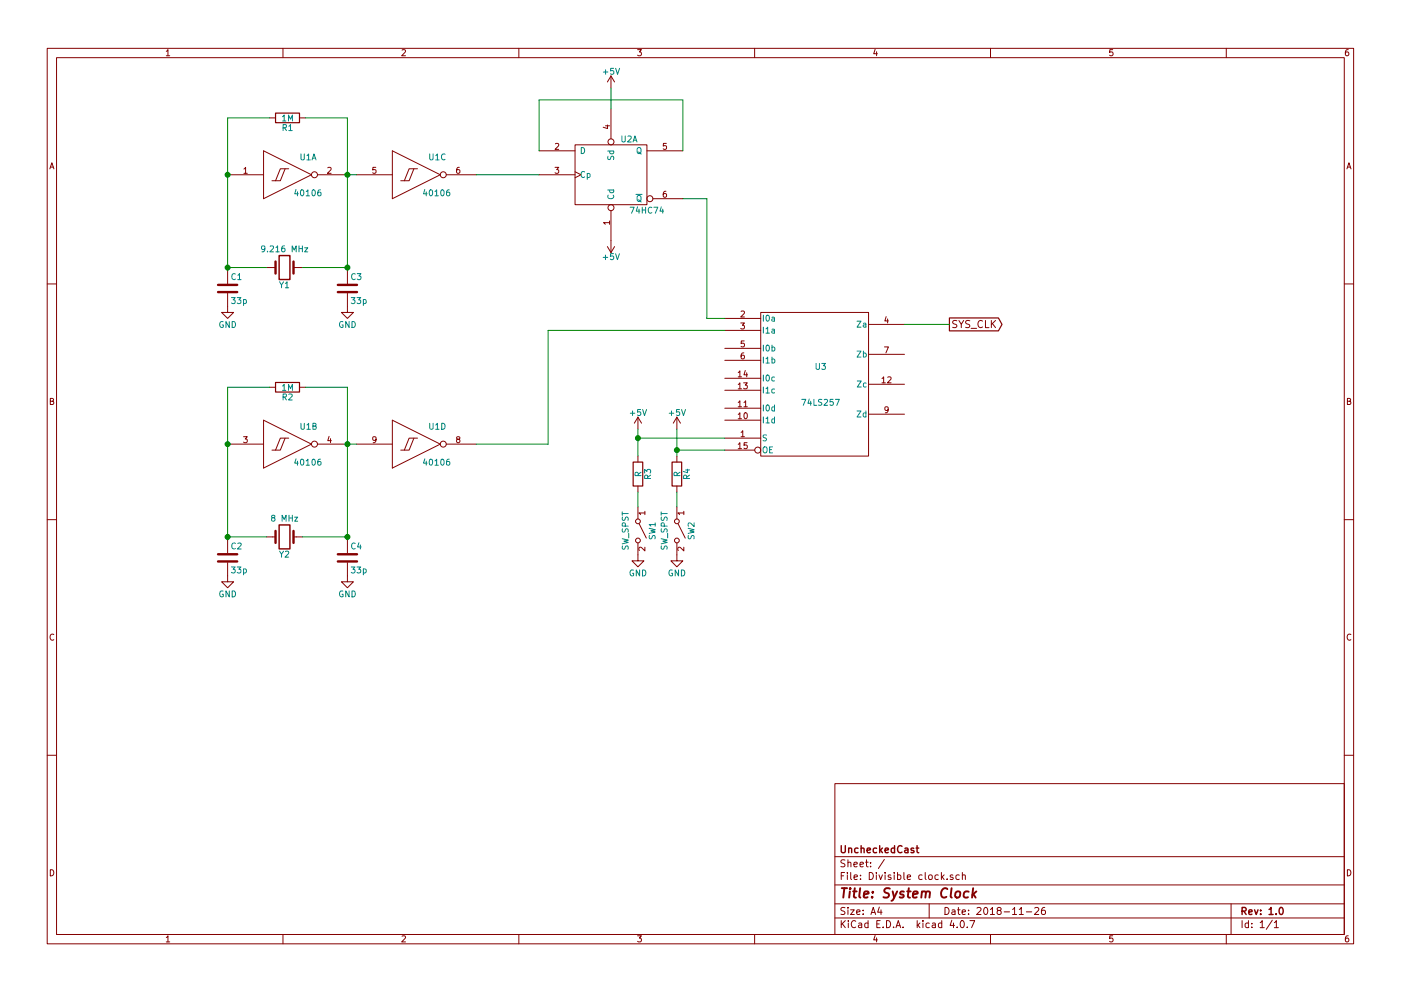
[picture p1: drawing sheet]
<svg xmlns="http://www.w3.org/2000/svg" width="297mm" height="210mm" viewBox="0 0 297 210" stroke-linecap="round" stroke-linejoin="round" font-family="sans-serif">
<g fill="none" stroke="#840000" stroke-width=".21">
<path d="M10 10.3h277v189.9h-277zM12 12.2h273v186.1h-273zM35.3 10.9l.3-.4v1.3M35.3 11.8h.7M60 10.3v1.9M85.2 10.6l.5-.1 .3 .4-.8 .9h.8M110 10.3v1.9M129.5 16.1v2.6M129.5 16.1l-.7 1.3M129.5 16.1l.8 1.3M135.2 10.5h.8l-.4 .5 .3 .1 .1 .2-.1 .4-.2 .1-.5-.1M160 10.3v1.9"/>
<path d="M185.5 10.5l-.3 .9h.8M185.9 11v.8M210 10.3v1.9M235.9 10.5h-.6v.6h.6l.1 .5-.3 .2-.4-.1M260 10.3v1.9M285.9 10.5l-.4 .1-.2 .2-.1 .8 .3 .2 .4-.1 .1-.4-.1-.2-.4-.1-.3 .3M10.6 35.8l.4-1.3 .4 1.3M10.7 35.5h.6M48.3 37.1h7.6M51.7 35.9l.4-.4v1.3M51.7 36.8h.7M55.9 32l10.1 5.1-10.1 5.1z"/>
<path d="M57.1 25h1.3M60.5 35.8l-1.1 2.5h-1M61.2 35.8h-1.8l-1 2.5h-.7M63.5 25h1.3M67.3 37.1h6.4M69.5 35.6l.5-.1 .2 .4-.8 .9h.8M75.6 37.1h7.6M79.7 35.5h-.6l-.1 .6h.7v.5l-.2 .2-.5-.2M83.2 32l10.1 5.1-10.1 5.1zM87.8 35.8l-1.1 2.5h-1M88.5 35.8h-1.8l-1 2.5h-.7M94.6 37.1h6.4"/>
<path d="M97.4 35.5l-.4 .1-.1 .2-.1 .7 .2 .3 .5-.2-.1-.6h-.4l-.2 .2M114.3 37.1h7.6M114.3 32h7.6M117.7 35.5h.8l-.5 .5 .4 .1v.5l-.2 .2-.5-.2M117.8 30.5l.4-.1 .3 .4-.8 .9h.8M121.9 30.7h15.3v12.7h-15.3zM121.9 36.4l1.3 .7-1.3 .6M128.4 26.7h.8M128.8 26.5v.8l-.9-.3M129.5 23.1v6.4M137.2 32h7.6M141.3 30.4h-.6l-.1 .6h.7v.6l-.2 .1-.5-.1"/>
<path d="M285.6 35.8l.4-1.3 .4 1.3M285.7 35.5h.6M48.3 57.4v2.8M56.5 56.8h1.9M62.2 56.8h1.9M73.7 57.4v2.8M128.8 52.3l.7 1.3M129.2 47.2h-1.2l.3 .4M129.2 46.9v.7M129.5 44.7v8.9M130.3 52.3l-.8 1.3M138.4 42.2h6.4"/>
<path d="M141.2 40.6h-.4l-.1 .3-.1 .7 .2 .3 .5-.2-.1-.6h-.4l-.2 .2M10 60.2h2M48.3 62.2v4.1h1.2l-1.2 1.3-1.3-1.3h1.3M73.7 62.2v4.1h1.2l-1.2 1.3-1.3-1.3h1.3M153.7 67.6h7.6M153.7 70.1h7.6M153.7 73.9h7.6M153.7 76.4h7.6M156.5 79l.4-.3v1.3M156.5 80h.7M157 68.5h.8l-.4 .5 .4 .1v.6l-.2 .1-.6-.1M157.1 66.1l.5-.1 .2 .3-.8 1h.8"/>
<path d="M157.7 74.9h-.3l-.2 .3-.1 .7 .3 .2 .4-.1-.1-.6h-.3l-.3 .2M157.8 72.3h-.6l-.1 .6h.7v.6l-.2 .1-.5-.1M158 78.6l-.3 .9h.8M158.3 79.1v.9M161.3 66.3h22.8v30.5h-22.8zM184.1 68.8h7.7M184.1 75.2h7.7M187.5 73.6h.9l-.6 1.3M187.9 67.2l-.3 .9h.8M188.2 67.7v.8M202.9 68.1l-.6-.1-.2 .1v.5l.6 .3 .2 .3-.3 .3-.6-.1M203.3 68l.5 .8 .5-.8"/>
<path d="M203.8 68.8v.7M205.6 68.1l-.6-.1-.2 .1v.5l.7 .3 .1 .3-.3 .3-.6-.1M205.9 69.7h1.2M208.3 68.1a.72 .72 0 0 0-1 .5 .72 .72 0 0 0 .7 .9l.3-.1M208.9 68v1.5h.8M210.2 68v1.5M210.4 68.7l.7 .8M211.1 68l-.9 .9M285 60.2h2M10.7 85.1h.5l.1-.5-.6-.1v1.3h.5l.2-.4-.3-.3M48.3 94.2h7.6M51.6 92.7h.8l-.4 .4 .4 .1v.6l-.2 .1-.6-.1"/>
<path d="M55.9 89.1l10.1 5.1-10.1 5.1zM57.1 82.2h1.3M60.5 93l-1.1 2.5h-1M61.2 93h-1.8l-1 2.5h-.7M63.5 82.2h1.3M67.3 94.2h6.4M69.8 92.6l-.3 .9h.8M70.1 93.1v.8M75.6 94.2h7.6M79.7 93.2l-.2 .2h-.4v-.6l.4-.1 .2 .2v.7l-.3 .3h-.3M83.2 89.1l10.1 5.1-10.1 5.1zM87.8 93l-1.1 2.5h-1"/>
<path d="M88.5 93h-1.8l-1 2.5h-.7M94.6 94.2h6.4M97 93.2l-.2-.2 .1-.2h.6v.3l-.6 .1-.1 .2 .1 .4 .1 .1h.3l.2-.2v-.4l-.2-.1M135.3 88.5v2.6M135.3 96.8v1.2M135.3 88.5l-.8 1.3M135.3 88.5l.7 1.3M143.5 88.5v2.6M143.5 96.8v1.2M143.5 88.5l-.8 1.3M143.5 88.5l.8 1.3M153.7 93h7.6"/>
<path d="M153.7 89.1h7.6M153.7 86.6h7.6M153.7 82.8h7.6M153.7 80.3h7.6M153.7 95.5h6.3M156.5 87.9l.4-.3v1.2M156.5 85.4l.4-.4v1.3M156.5 81.6l.4-.4v1.3M156.5 94.3l.4-.4v1.3M156.5 88.8h.7M156.5 86.3h.7M156.5 82.5h.7"/>
<path d="M156.5 95.2h.7M157.1 91.7l.4-.3v1.3M157.1 92.7h.7M157.7 81.2h.7l-.4 .5 .4 .1v.6l-.2 .1-.5-.1M157.7 85.4l.4-.4v1.3M157.7 86.3h.7M157.8 87.7l.2-.1a.67 .67 0 0 1 .5 .6 .67 .67 0 0 1-.5 .6l-.3-.4zM158.4 93.9h-.6l-.1 .6h.7v.6l-.2 .1-.5-.1M184.1 87.9h7.7M184.1 81.5h7.7M187 80.3l.4-.3v1.2M187 81.2h.7"/>
<path d="M188.2 80.1l.5-.1 .2 .3-.8 .9h.8M188.3 86.8l-.2 .3-.4-.1v-.6l.4-.1 .2 .2v.8l-.3 .3h-.3M285.7 85.1h.5l.1-.5-.6-.1v1.3h.5l.2-.4-.3-.3M10 110.3h2M48.3 119.4v4h1.2l-1.2 1.3-1.3-1.3h1.3M48.3 114.5v2.8M56.5 113.9h1.9M62.2 113.9h1.9M73.7 119.4v4h1.2l-1.2 1.3-1.3-1.3h1.3M73.7 114.5v2.8M135.3 115.2v3.8h1.2l-1.2 1.3-1.3-1.3h1.3M135.3 103.1v1.3"/>
<path d="M135.3 107.6v2.5M135.5 111.1l1.5 3.1M136.7 108.8h-1.2l.3 .4M136.7 116.1v.8l-.9-.8-.3 .2 .1 .5M136.7 108.5v.7M143.5 115.2v3.8h1.3l-1.3 1.3-1.3-1.3h1.3M143.5 103.1v1.3M143.5 107.6v2.5M143.8 111.1l1.5 3.1M145 108.8h-1.3l.4 .4M145 116.1v.8l-.9-.8-.4 .2 .1 .5M145 108.5v.7"/>
<path d="M285 110.3h2M11.4 134.6a.58 .58 0 0 0-.8 .6 .58 .58 0 0 0 .8 .5M286.4 134.6a.58 .58 0 0 0-.8 .6 .58 .58 0 0 0 .8 .5M10 160.2h2M177 166.3h108v32h-108zM285 160.2h2M10.7 184.5a.65 .65 0 0 1 .7 .7 .65 .65 0 0 1-.7 .6zM35.3 198.9l.3-.4v1.3M35.3 199.8h.7M60 198.3v1.9M85.2 198.6l.5-.1 .3 .4-.8 .9h.8M110 198.3v1.9"/>
<path d="M135.2 198.5h.8l-.4 .5 .3 .1 .1 .2-.1 .4-.2 .1-.5-.1M160 198.3v1.9M177 194.8h108M177 191.8h108M177 187.8h108M177 181.8h108M178.4 195.3v1.5M178.4 185.8h.5M178.6 196l.6 .8M179.1 185.1h-.7v1.5M179.1 192.6l-.5-.1-.3 .3 .1 .3 .7 .4v.4l-.2 .1-.6-.1M179.1 182.5l-.5-.1-.3 .3 .1 .3 .7 .4v.4l-.2 .1-.6-.1"/>
<path d="M179.2 195.3l-.8 .9M179.7 185.1v.2M179.7 185.6v1M179.8 192.5v.2M179.8 183.1l.2-.2 .4 .1v.9M179.8 182.4v1.5M179.8 193v1M179.9 195.3v.2M179.9 195.8v1M180.3 193h.8l-.8 1h.8M180.4 185.1v1.3l.2 .2M181.1 183.4l.7-.1-.1-.3-.4-.1-.2 .2v.7h.6"/>
<path d="M181.1 186.1l.7-.1-.1-.3-.4-.1-.2 .2 .1 .7h.5M181.4 195.5a.71 .71 0 0 0-1 .5 .71 .71 0 0 0 .8 .8l.2-.1M181.6 193.5l.7-.1v-.3l-.4-.1-.3 .2 .1 .7h.6M182.1 195.9h.6v.9M182.3 183.4l.8-.1-.1-.3-.4-.1-.3 .2 .1 .7h.6M182.4 186.5v.1M182.4 185.7v.1M182.7 196.2l-.7 .3 .2 .3 .5-.1M183 193.9v.1M183 193.1v.1M183.5 182.9h.6M183.7 182.4v1.3l.4 .2"/>
<path d="M184 195.9l-.4-.1-.3 .3 .1 .6 .2 .1 .4-.1M184 195.3v1.5M184.3 185.1a.76 .76 0 0 1 .9 .8 .76 .76 0 0 1-.9 .7zM184.6 183.8v.1M184.6 183v.1M184.7 194l.4-1.5 .5 1.5M184.8 193.6h.7M185.5 198.5l-.3 .9h.8M185.8 185.1v.2M185.8 185.6v1M185.9 199v.8M185.9 196h.5"/>
<path d="M186.4 185.6l.3 1 .4-1M186.4 192.5l-.3 1h.9M186.6 195.3h-.7v1.5h.7M186.8 193v1M187.2 196.7v.1M187.5 182.3l-1.3 2M187.7 185.1v.2M187.7 185.6v1M188 195.3a.76 .76 0 0 1 .8 .8 .76 .76 0 0 1-.8 .7zM188.9 185.7l-.4-.1-.2 .2 .1 .2 .5 .2v.3h-.6M189.5 196.7v.1M189.6 185.1v.2"/>
<path d="M189.6 185.6v1M190 196.8l.4-1.5 .6 1.5M190.1 196.4h.7M190.3 185.7l.4-.1 .3 .3-.1 .6h-.6M190.3 185.1v1.5M191.5 196.7v.1M191.6 185.1v1.3l.2 .2M192.4 186.1l.7-.1-.1-.3-.4-.1-.2 .2v.7h.6M194.5 195.3v1.5M194.6 196.3l.4 .5M195 195.8l-.5 .6M195.5 185.7l-.4-.1-.3 .3 .1 .6 .2 .1 .4-.1"/>
<path d="M195.7 195.3v.2M195.7 195.8v1M196.2 185.1v1.3l.2 .2M197 185.7l.2-.1 .4 .1 .1 .6-.2 .2-.3 .1-.2-.1zM197 191.8v3M197 195.9l-.4-.1-.3 .3 .1 .6 .2 .1 .4-.1M197.7 195.9h.6v.9M198.3 196.2l-.7 .3 .2 .3 .5-.1M198.9 185.7l-.4-.1-.3 .3 .1 .6 .2 .1 .4-.1M199.6 185.1v1.5M199.7 195.9l-.5-.1-.2 .3v.6l.2 .1 .5-.1M199.7 195.3v1.5"/>
<path d="M199.7 186l.5 .6M200.2 185.6l-.6 .6M200.4 192.5a.76 .76 0 0 1 .8 .8 .76 .76 0 0 1-.8 .7zM200.8 186.5v.1M201.8 195.2l-.4 1.1h1M201.9 193.1h.5l.1 .9M202 185.7l-.3-.1-.3 .2 .1 .2 .5 .2v.3h-.6M202.2 195.8v1M202.5 193.4l-.7 .3 .2 .3 .5-.1M202.9 196.7v.1M203 193h.6M203.2 192.5v1.3l.4 .2"/>
<path d="M203.4 185.7l-.5-.1-.2 .3v.6l.2 .1 .5-.1M203.8 195.4l.1-.1a.8 .8 0 0 1 .6 .8 .8 .8 0 0 1-.6 .7 .97 .97 0 0 1-.1-1.4zM204 193.5l.7-.1-.1-.3-.4-.1-.2 .2 .1 .7h.5M204 185.7l.2-.1 .4 .1 .1 .9M204 185.1v1.5M205.1 196.7v.1M205.4 193.9v.1M205.4 193.1v.1M205.6 195.3h1.1l-.7 1.5M207.1 192.7l.6-.2 .3 .5-.9 1h.9M208.7 192.7l.2-.2a.8 .8 0 0 1 .5 .8 .8 .8 0 0 1-.5 .7l-.3-.5zM210 193l.4-.5v1.5"/>
<path d="M210 194h.8M210 198.3v1.9M211.7 193.2l-.3-.3 .1-.2 .2-.2 .4 .1 .2 .2-.1 .2-.5 .2-.3 .3v.2l.3 .3h.3l.3-.3v-.2l-.3-.3M212.9 193.5h1.1M214.7 193l.4-.5v1.5M214.7 194h.8M216.1 193l.4-.5v1.5M216.1 194h.9M217.6 193.5h1.1M219.4 192.7l.6-.2 .2 .5-.9 1h.9M221.5 192.5l-.4 .1a1.11 1.11 0 0 0-.1 1.3l.4 .1 .2-.1 .1-.5-.3-.3-.4 .1-.2 .2M235.9 198.5h-.6v.7l.6-.1 .1 .5-.3 .2-.4-.1"/>
<path d="M260 198.3v1.9M261 191.8v6.5M263.3 195.3v1.5M264.7 195.9l-.4-.1-.3 .3 .1 .6 .2 .1 .4-.1M264.7 195.3v1.5M265.4 196.7v.1M265.4 195.9v.1M267.2 195.8l.4-.5v1.5M267.2 196.8h.8M269.7 195.2l-1.2 2M270.2 195.8l.4-.5v1.5M270.2 196.8h.8"/>
<path d="M285.7 184.5a.65 .65 0 0 1 .7 .7 .65 .65 0 0 1-.7 .6zM285.9 198.5l-.4 .1-.2 .3-.1 .7 .3 .2 .4-.1 .1-.4-.1-.2-.4-.1-.3 .3"/>
<circle cx="66.7" cy="37.1" r=".63"/>
<circle cx="94" cy="37.1" r=".63"/>
<circle cx="129.5" cy="30.1" r=".63"/>
<circle cx="129.5" cy="44.1" r=".63"/>
<circle cx="137.8" cy="42.2" r=".63"/>
<circle cx="66.7" cy="94.2" r=".63"/>
<circle cx="94" cy="94.2" r=".63"/>
<circle cx="160.7" cy="95.5" r=".63"/>
<circle cx="135.3" cy="114.7" r=".51"/>
<circle cx="135.3" cy="110.6" r=".51"/>
<circle cx="143.5" cy="110.6" r=".51"/>
<circle cx="143.5" cy="114.7" r=".51"/>
</g>
<g fill="none" stroke="#840000" stroke-width=".3">
<path d="M59.2 54.2h2.3v5.1h-2.3zM59.2 111.4h2.3v5.1h-2.3zM178.4 179.4v1.2l.2 .3h.3l.3-.3v-1.2M179.9 179.9v1M182.6 179.4v1.5M186.5 179.4v1.5M187.1 179.9l-.6 .6M189.7 179.4v1.5M191.2 179.6a.71 .71 0 0 0-1 .5 .71 .71 0 0 0 .8 .8l.2-.1M194.2 179.9h.6M194.4 179.4v1.3l.4 .2M179.9 180.1l.2-.2 .4 .1 .1 .9"/>
<path d="M181.9 180l-.4-.1-.3 .3 .1 .6 .2 .1 .4-.1M182.6 180.1l.2-.2 .4 .1v.9M183.8 180.4l.8-.1-.1-.3-.4-.1-.3 .2 .1 .7h.6M185.9 180l-.5-.1-.3 .3 .1 .6 .2 .1 .5-.1M186.7 180.4l.4 .5M187.7 180.4l.7-.1-.1-.3-.4-.1-.2 .2v.7h.6M189.7 180l-.5-.1-.2 .3v.6l.2 .1 .5-.1M191.9 180h.6v.9M192.5 180.3l-.7 .3 .2 .3 .5-.1M193.7 180l-.3-.1-.3 .2 .1 .3 .5 .1v.3h-.6M263.3 193.3l.8-.1 .1-.2-.1-.3-.2-.2h-.6v1.5M263.7 193.3l.5 .7"/>
<path d="M264.8 193.5l.7-.1-.1-.3-.4-.1-.2 .2v.7h.6M266 193l.3 1 .4-1M267.3 193.9v.1M267.3 193.1v.1M269.1 193l.4-.5v1.5M269.1 194h.8M270.6 193.9v.1M271.3 192.7l.3-.2a.8 .8 0 0 1 .5 .8 .8 .8 0 0 1-.5 .7l-.4-.5z"/>
</g>
<g fill="none" stroke="#840000" stroke-width=".41">
<path d="M178.5 188.4h1.1M179 188.4l-.2 2M180.2 189.1l-.2 1.3M180.3 188.4l-.1 .2 .2-.1-.1-.1-.1 .2M180.9 189.1h.7M181.2 188.4l-.2 1.8 .1 .1 .4 .1M182.4 188.4l-.2 1.8 .2 .2M183.2 189.8l.9-.2v-.4l-.6-.1-.3 .3v.9h.7M184.9 190.3v.1M185.1 189.2l-.1 .2-.1-.1 .2-.1-.1 .2M188.7 188.5l-.8-.1-.3 .2v.6l.8 .4 .1 .5-.4 .3-.8-.1M189.3 189.1l.3 1.3"/>
<path d="M190.2 189.1l-.9 1.8-.3 .2M191.6 189.2l-.4-.1-.4 .4 .3 .3 .4 .1 .1 .3-.1 .1h-.8M192.3 189.1h.8M192.7 188.4l-.2 1.8 .1 .1 .3 .1M193.6 189.8l1-.2-.1-.4h-.7l-.3 1 .3 .2 .6-.1M195.5 189.3l.3-.2 .4 .1v1.2M195.5 189.1l-.2 1.3M196.3 189.4a.52 .52 0 0 1 .8-.2v1.2M200.9 188.6a.87 .87 0 0 0-1 0 .87 .87 0 0 0-.4 1 .69 .69 0 0 0 .3 .8 .69 .69 0 0 0 .9-.1M201.8 188.4l-.3 1.8 .3 .2M202.7 189.3l.3-.2 .6 .2-.1 .8-.4 .3-.5-.1zM205.4 189.2l-.2-.1a.67 .67 0 0 0-.8 .4v.8l.2 .1 .6-.1"/>
<path d="M206.3 188.4l-.2 2M206.3 189.7l.6 .7M207 189.1l-.9 .8"/>
</g>
<path d="M58.4 55.5v2.5M62.2 55.5v2.5M46.2 62h4.1M46.2 60.4h4.1M71.6 62h4.1M71.6 60.4h4.1M46.2 119.1h4.1M46.2 117.6h4.1M58.4 112.6v2.6M62.2 112.6v2.6M71.6 119.1h4.1M71.6 117.6h4.1" fill="none" stroke="#840000" stroke-width=".51"/>
<g fill="none" stroke="#008484" stroke-width=".21">
<path d="M127.9 15.3h1M128.4 14.8v1M130.1 14.5h-.6l-.1 .6h.7v.5l-.2 .2-.5-.2M130.5 14.5l.4 1.3 .5-1.3M59.9 24.8l.3-.4v1.3M59.9 25.7h.7M60 27.1l.6-.1 .1-.5-.7-.1v1.3M60.3 27.1l.4 .6M61.2 25.7v-1.3l.4 .9 .4-.9v1.3M61.2 26.8l.4-.4v1.3M61.2 27.7h.8M63.8 32.7v1l.2 .2h.3l.2-.2v-1"/>
<path d="M65.1 33l.3-.3v1.2M65.1 33.9h.7M66.2 33.9l.4-1.2 .4 1.2M66.3 33.5h.6M91.1 32.7v1l.2 .2h.3l.2-.2v-1M92.4 33l.3-.3v1.2M92.4 33.9h.7M94.4 32.8a.56 .56 0 0 0-.8 .5 .56 .56 0 0 0 .8 .5M123.2 31.3a.64 .64 0 0 1 .8 .6 .64 .64 0 0 1-.8 .7zM124 36.5a.56 .56 0 0 0-.8 .5 .56 .56 0 0 0 .8 .5M124.5 36.9l.4-.1 .2 .3-.1 .5h-.5M124.5 36.8v1.3"/>
<path d="M128.9 32h1.2M128.9 33.1v.7h.4a.54 .54 0 0 1 .7-.6l.1 .2-.1 .5M129.3 32v.4l.2 .2 .5-.1v-.5M131.9 28.8v1.1l.2 .2h.2l.3-.2v-1.1M133.1 29l.5-.2 .2 .4-.8 .9h.8M134.2 30.1l.4-1.3 .5 1.3M134.3 29.7h.6M135.1 31.5l.3-.2 .3 .1 .2 .8a.42 .42 0 0 1-.2 .3 .42 .42 0 0 1-.4 0l-.2-.3zM135.3 32.3l.7 .4M49.9 58.2a.56 .56 0 0 0-.8 .5 .56 .56 0 0 0 .8 .5M50.4 58.4l.4-.3v1.2M50.4 59.3h.7"/>
<path d="M56.2 52.7l-.3 .3-.4-.1v-.6l.4-.1 .3 .2-.1 .7-.3 .3h-.3M56.7 53.3v.1M57.3 52.3l.5-.1 .2 .3-.8 .9h.8M58.5 52.5l.4-.3v1.2M58.5 53.4h.7M59.3 59.8l.4 .6 .4-.6M60.3 52.2h-.4l-.1 .3-.1 .7 .2 .2 .5-.1-.1-.6-.4-.1-.2 .3M62 53.4v-1.2l.4 .9 .4-.9v1.2M62.8 40.2l-.3 .9h.7M63.1 40.7v.8M63.4 52.2v1.2M63.4 52.8h.7"/>
<path d="M63.8 40.4l.2-.1a.67 .67 0 0 1 .4 .6 .67 .67 0 0 1-.4 .6l-.3-.4zM64.1 52.2v1.2M64.6 52.6h.7l-.7 .8h.7M64.9 40.6l.4-.3v1.2M64.9 41.5h.7M66.2 40.4l.2-.1a.67 .67 0 0 1 .5 .6 .67 .67 0 0 1-.5 .6l-.3-.4zM67.9 40.3h-.3l-.2 .3v.7l.2 .2 .4-.1-.1-.6h-.3l-.2 .2M75.3 58.2a.56 .56 0 0 0-.8 .5 .56 .56 0 0 0 .8 .5M75.7 58.1h.8l-.4 .4 .4 .1v.6l-.2 .1-.6-.1M90.1 40.2l-.3 .9h.8M90.4 40.7v.8M91.1 40.4l.2-.1a.67 .67 0 0 1 .4 .6 .67 .67 0 0 1-.4 .6l-.3-.4z"/>
<path d="M92.2 40.6l.4-.3v1.2M92.2 41.5h.7M93.5 40.4l.2-.1a.67 .67 0 0 1 .5 .6 .67 .67 0 0 1-.5 .6l-.3-.4zM95.2 40.3h-.3l-.2 .3v.7l.2 .2 .4-.1-.1-.6h-.3l-.2 .2M127.9 54.6h1M128.4 54.1v1M128.9 40.3h1.2M129 41.4a.56 .56 0 0 0 .5 .8 .56 .56 0 0 0 .5-.8M129.3 40.3v.4l.2 .2 .5-.1v-.5M130.1 53.8h-.6l-.1 .6h.7v.6l-.2 .1-.5-.1M130.5 53.8l.4 1.3 .4-1.3M133.6 44h.8l-.5 1.2"/>
<path d="M134.8 41.2h1.3M135.1 41.7l.3-.2h.3l.2 .8a.42 .42 0 0 1-.2 .4 .42 .42 0 0 1-.4 0l-.2-.4zM135.2 43.9l-.3 .9h.8M135.3 42.4l.7 .4M135.5 44.4v.8M136.2 44v1.2M136.2 44.5h.7M136.9 44v1.2M138.2 44.1a.56 .56 0 0 0-.8 .5 .56 .56 0 0 0 .8 .5M138.6 44h.9l-.6 1.2M140.2 43.9l-.3 .9h.8M140.5 44.4v.8"/>
<path d="M47.3 68.3a.59 .59 0 0 0-.7 .5 .59 .59 0 0 0 .7 .6v-.5h-.2M48.6 68.2v1.3l-.7-1.3v1.3M49.1 63.1h.8l-.5 .5 .4 .1v.6l-.2 .1-.5-.1M49.2 68.2a.64 .64 0 0 1 .7 .7 .64 .64 0 0 1-.7 .6zM50.3 63.1h.8l-.5 .5 .4 .1v.6l-.1 .1-.6-.1M51.6 63.6l.4-.1 .2 .3-.1 .5h-.5M51.6 63.5v1.3M59.7 60.4v.7M60.5 60.1l.4-.3v1.3M60.5 61.1h.7M72.7 68.3a.59 .59 0 0 0-.7 .5 .59 .59 0 0 0 .7 .6v-.5h-.2M74 68.2v1.3l-.7-1.3v1.3"/>
<path d="M74.5 63.1h.8l-.5 .5 .4 .1v.6l-.2 .1-.5-.1M74.6 68.2a.64 .64 0 0 1 .7 .7 .64 .64 0 0 1-.7 .6zM75.7 63.1h.8l-.5 .5 .4 .1v.6l-.1 .1-.6-.1M77 63.6l.4-.1 .2 .3-.1 .5h-.5M77 63.5v1.3M161.8 66.9v1.2M161.8 69.4v1.3M161.8 73.2v1.3M161.8 75.8v1.2M161.8 79.6v1.2M162.4 69.8l.4-.4v1.3M162.4 76.1l.4-.3v1.2"/>
<path d="M162.4 70.7h.7M162.4 77h.7M162.5 67l.2-.1a.67 .67 0 0 1 .4 .6 .67 .67 0 0 1-.4 .6l-.3-.4zM162.5 73.3l.2-.1a.67 .67 0 0 1 .4 .7 .67 .67 0 0 1-.4 .6l-.3-.5zM162.5 79.7l.2-.1a.67 .67 0 0 1 .4 .6 .67 .67 0 0 1-.4 .6l-.3-.4zM163.7 67.4h.5v.7M163.7 69.9h.5v.8M163.7 73.7l.3-.1 .3 .3-.1 .5h-.5M163.7 76.2h.3l.3 .2-.1 .6h-.5M163.7 73.2v1.3M163.7 75.8v1.2M164.2 67.6l-.6 .2 .2 .3h.4"/>
<path d="M164.2 70.1l-.6 .3 .2 .3 .4-.1M173 77.1v1l.3 .3h.2l.2-.3v-1M174.2 77.1h.8l-.4 .5 .4 .1v.6l-.2 .1-.6-.1M181.7 68.1h.8l-.8 1.3h.8M181.7 74.5h.8l-.8 1.3h.8M183.1 68.6h.4l.1 .8M183.1 75l.3-.1 .3 .3-.2 .5h-.4M183.1 74.5v1.3M183.6 68.9l-.6 .2 .2 .3 .4-.1M59.9 81.9l.3-.3v1.2M59.9 82.8h.7M60 84.2h.6l.1-.5-.7-.1v1.3"/>
<path d="M60.3 84.2l.4 .7M61.2 82.8v-1.2l.4 .8 .4-.8v1.2M61.2 83.7l.5-.1 .3 .3-.8 1h.8M62.8 97.4l-.3 .9h.7M63.1 97.8v.9M63.8 89.8v1l.2 .3h.3l.2-.3v-1M63.8 97.5l.2-.1a.67 .67 0 0 1 .4 .7 .67 .67 0 0 1-.4 .6l-.3-.5zM64.9 97.8l.4-.4v1.3M64.9 98.7h.7M65.1 90.2l.3-.4v1.3M65.1 91.1h.7M66.2 97.5l.2-.1a.67 .67 0 0 1 .5 .7 .67 .67 0 0 1-.5 .6l-.3-.5z"/>
<path d="M66.3 90.4l.7-.1v-.4l-.7-.1v1.3h.5l.3-.5-.3-.2M67.9 97.4l-.3 .1-.2 .2v.7l.2 .3 .4-.1-.1-.6-.3-.1-.2 .2M90.1 97.4l-.3 .9h.8M90.4 97.8v.9M91.1 89.8v1l.2 .3h.3l.2-.3v-1M91.1 97.5l.2-.1a.67 .67 0 0 1 .4 .7 .67 .67 0 0 1-.4 .6l-.3-.5zM92.2 97.8l.4-.4v1.3M92.2 98.7h.7M92.4 90.2l.3-.4v1.3M92.4 91.1h.7M93.5 97.5l.2-.1a.67 .67 0 0 1 .5 .7 .67 .67 0 0 1-.5 .6l-.3-.5zM93.6 89.8a.64 .64 0 0 1 .8 .6 .64 .64 0 0 1-.8 .7z"/>
<path d="M95.2 97.4l-.3 .1-.2 .2v.7l.2 .3 .4-.1-.1-.6-.3-.1-.2 .2M133.6 87.7h1M134.1 87.2v1M135.8 86.9h-.6v.6h.6v.5l-.2 .2-.4-.2M136.2 86.9l.5 1.3 .4-1.3M141.9 87.7h.9M142.4 87.2v1M144.1 86.9h-.6l-.1 .6h.7v.5l-.2 .2-.5-.2M144.5 86.9l.4 1.3 .4-1.3M145.3 99.7h.9M145.8 99.5v.8l-.9-.3M161.8 95l.3-.2 .4 .1 .1 .8a.42 .42 0 0 1-.2 .3 .42 .42 0 0 1-.4 0l-.2-.3z"/>
<path d="M161.8 82.1v1.3M161.8 85.9v1.3M161.8 88.5v1.2M162.4 88.8l.4-.3v1.2M162.4 82.5l.4-.4v1.3M162.4 89.7h.7M162.4 83.4h.7M162.5 92.3h-.6l-.1 .5a.54 .54 0 0 1 .7 .6l-.2 .1h-.5M162.5 86l.2-.1a.67 .67 0 0 1 .4 .7 .67 .67 0 0 1-.4 .6l-.3-.5zM163.2 95.4h.4M163.8 94.8h-.6v1.3h.6M164.2 88.9h-.3l-.3 .2 .1 .6h.5"/>
<path d="M164.2 86.4l-.3-.1-.3 .3 .1 .5h.5M164.2 82.6l-.3-.1-.3 .3 .1 .5h.5M164.2 80.1l-.3-.1-.3 .2 .1 .6h.5M164.2 85.9v1.3M164.2 88.5v1.2M170 84.7h.8l-.5 1.3M171.6 84.7l-.3 .9h.8M171.9 85.1v.9M172.6 84.7v1.3h.6M174.2 84.8h-.6v.4a.54 .54 0 0 1 .6 .7l-.2 .1-.5-.1M174.8 84.8l.4-.1 .3 .4-.8 .9h.8M176.6 84.7h-.6v.6h.6v.6l-.1 .1-.5-.1"/>
<path d="M177.1 84.7h.9l-.6 1.3M181.7 87.2h.8l-.8 1.3h.8M181.8 80.8h.8l-.8 1.3h.8M183.6 87.7l-.4-.1-.2 .3 .1 .5h.5M183.6 87.2v1.3M183.6 81.3l-.3-.1-.2 .3 .1 .5h.4M49.9 115.3a.56 .56 0 0 0-.8 .5 .56 .56 0 0 0 .8 .6M50.4 115.3l.5-.1 .2 .4-.8 .9h.8M57.8 109.8l-.2-.2v-.2h.6v.3l-.5 .2-.1 .2v.4l.2 .1h.3l.2-.3-.1-.3-.1-.2M59.3 116.9l.4 .7 .4-.7M59.7 117.6v.6M59.8 110.6v-1.3l.4 .9 .5-.9v1.3"/>
<path d="M60.5 117l.5-.1 .2 .4-.8 .9h.8M61.3 109.3v1.3M61.3 109.9h.7M62 109.3v1.3M62.5 109.7h.6l-.6 .9h.6M75.3 115.3a.56 .56 0 0 0-.8 .5 .56 .56 0 0 0 .8 .6M76.1 115.1l-.3 .9h.8M76.4 115.6v.9M131.9 114.3l1.3 .3-.9 .2 .9 .3-1.3 .3M131.9 108.6v.7M131.9 109h1.3M132 115.8v.6l.4 .1a.54 .54 0 0 1 .7-.6l.1 .1-.1 .5"/>
<path d="M132 112.2v.6h.4a.54 .54 0 0 1 .7-.6l.1 .2-.1 .5M132 109.7v.6l.4 .1a.54 .54 0 0 1 .7-.7l.1 .2-.1 .5M132.6 111.6l-.1-.6h-.5l-.1 .6h1.3M133.3 113.2v.9M135.3 100.9l-.1-.6-.5-.1-.1 .7h1.3M135.9 100.2l-.6 .4M136.7 100.4v-.8l.5 .4 .1-.4h.5l.1 .2-.1 .6M137.3 101.5v-.6h-.5l-.1 .6h1.2M137.6 112.1l1.3 .3-.9 .2 .9 .3-1.3 .3M137.7 113.6v.6l.4 .1a.54 .54 0 0 1 .7-.6l.1 .1-.1 .5M137.9 100.8l-.6 .4M138.9 111.3h-1.3l.4 .4"/>
<path d="M138.9 110.9v.8M140.2 114.3l1.3 .3-1 .2 1 .3-1.3 .3M140.2 109h1.3M140.2 108.6v.7M140.2 115.8v.6l.5 .1a.54 .54 0 0 1 .6-.6l.2 .1-.1 .5M140.2 112.2v.6h.5a.54 .54 0 0 1 .6-.6l.2 .2-.1 .5M140.2 109.7v.6l.5 .1a.54 .54 0 0 1 .6-.7l.2 .2-.1 .5M140.8 111.6v-.6h-.5l-.1 .6h1.3M141.6 113.2v.9M143.6 100.9l-.1-.6-.5-.1-.1 .7h1.3M144.2 100.2l-.6 .4M145.6 101.5l-.1-.6h-.5l-.1 .6h1.3"/>
<path d="M145.9 112.1l1.3 .3-.9 .2 .9 .3-1.3 .3M145.9 113.6v.6l.5 .1a.54 .54 0 0 1 .6-.6l.2 .1-.1 .5M146.2 100.8l-.6 .4M147.2 110.9v.8l-.9-.8-.4 .3 .1 .5M47.3 125.4a.59 .59 0 0 0-.7 .6 .59 .59 0 0 0 .7 .6v-.5h-.2M48.6 125.4v1.2l-.7-1.2v1.2M49.1 120.3h.8l-.5 .5 .4 .1v.5l-.2 .2-.5-.2M49.2 125.4a.64 .64 0 0 1 .7 .6 .64 .64 0 0 1-.7 .6zM50.3 120.3h.8l-.5 .5 .4 .1v.5l-.1 .2-.6-.2M51.6 120.8l.4-.1 .2 .2-.1 .6h-.5M51.6 120.7v1.3M72.7 125.4a.59 .59 0 0 0-.7 .6 .59 .59 0 0 0 .7 .6v-.5h-.2"/>
<path d="M74 125.4v1.2l-.7-1.2v1.2M74.5 120.3h.8l-.5 .5 .4 .1v.5l-.2 .2-.5-.2M74.6 125.4a.64 .64 0 0 1 .7 .6 .64 .64 0 0 1-.7 .6zM75.7 120.3h.8l-.5 .5 .4 .1v.5l-.1 .2-.6-.2M77 120.8l.4-.1 .2 .2-.1 .6h-.5M77 120.7v1.3M134.3 121a.59 .59 0 0 0-.7 .5 .59 .59 0 0 0 .7 .6v-.5h-.2M135.6 120.9v1.3l-.7-1.3v1.3M136.2 120.9a.64 .64 0 0 1 .7 .7 .64 .64 0 0 1-.7 .6zM142.5 121a.59 .59 0 0 0-.7 .5 .59 .59 0 0 0 .7 .6l.1-.5h-.2M143.9 120.9v1.3l-.7-1.3v1.3M144.5 120.9a.64 .64 0 0 1 .7 .7 .64 .64 0 0 1-.7 .6z"/>
</g>
<path d="M58.4 24h5.1v2h-5.1zM201.3 67.5h10.4l.7 1.3-.7 1.4h-10.4zM58.4 81.1h5.1v2.1h-5.1zM134.2 98h2.1v5.1h-2.1zM142.5 98h2v5.1h-2z" fill="none" stroke="#840000" stroke-width=".25"/>
<g fill="none" stroke="#008400" stroke-width=".21">
<path d="M129.5 18.7v4.4M57.1 25h-8.8v32.4M64.8 25h8.9v32.4M73.7 37.1h1.9M101 37.1h13.3M114.3 32v-10.8h30.5v10.8M48.3 56.8h8.2M64.1 56.8h9.6M144.8 42.2h5.1v25.4h3.8M153.7 70.1h-37.5v24.1h-15.2M191.8 68.8h9.5M57.1 82.2h-8.8v32.3"/>
<path d="M64.8 82.2h8.9v32.3M73.7 94.2h1.9M135.3 93h18.4M135.3 91.1v5.7M143.5 95.5h10.2M143.5 91.1v5.7M48.3 113.9h8.2M64.1 113.9h9.6M135.3 104.4v3.2M143.5 104.4v3.2"/>
</g>
<g fill="#008400" stroke="#008400" stroke-width=".25">
<circle cx="48.3" cy="37.1" r=".51"/>
<circle cx="73.7" cy="37.1" r=".51"/>
<circle cx="48.3" cy="56.8" r=".51"/>
<circle cx="73.7" cy="56.8" r=".51"/>
<circle cx="48.3" cy="94.2" r=".51"/>
<circle cx="73.7" cy="94.2" r=".51"/>
<circle cx="48.3" cy="113.9" r=".51"/>
<circle cx="73.7" cy="113.9" r=".51"/>
<circle cx="135.3" cy="93" r=".51"/>
<circle cx="143.5" cy="95.5" r=".51"/>
</g>
</svg>
